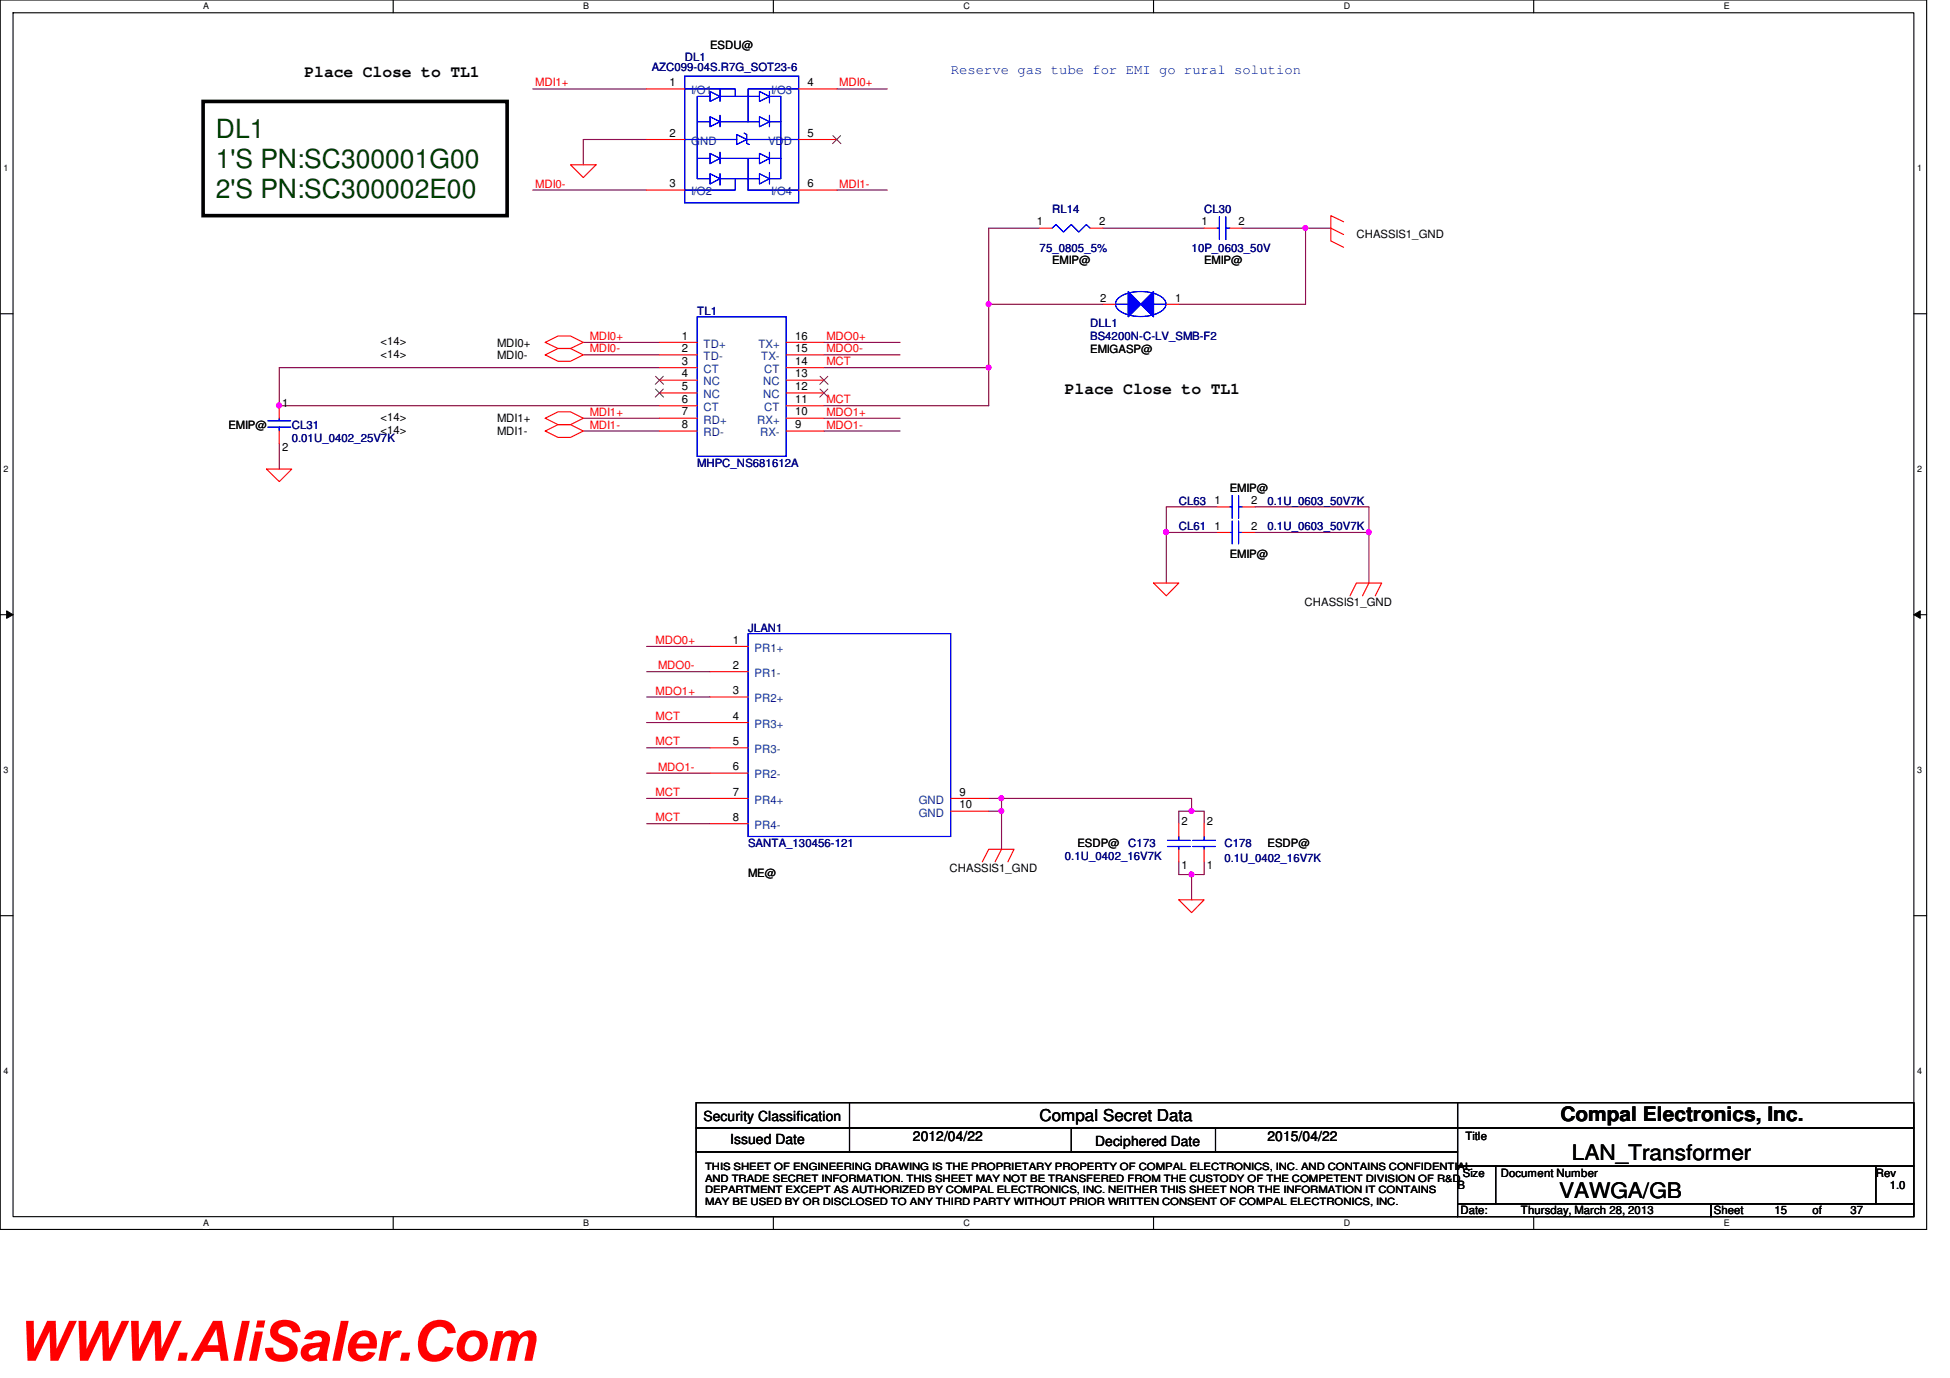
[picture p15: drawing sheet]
<svg xmlns="http://www.w3.org/2000/svg" width="297mm" height="210mm" viewBox="0 0 297 210" stroke-linecap="round" stroke-linejoin="round" font-family="sans-serif">
<defs><g id="words">
<text font-size="8.5" fill="#f00" x="2.5" y="207.3">WWW.AliSaler.Com</text>
<g font-size="4" fill="#004000">
<text x="32.9" y="21">DL1</text>
<text x="32.9" y="25.6">1'S PN:SC300001G00</text>
<text x="32.9" y="30.2">2'S PN:SC300002E00</text>
</g>
<g font-size="3.3">
<text x="239.4" y="176.7">LAN_Transformer</text>
<text x="237.5" y="182.5">VAWGA/GB</text>
</g>
<text font-size="3" x="237.7" y="170.8">Compal Electronics, Inc.</text>
<g font-size="2.5">
<text x="46.4" y="11.7">Place Close to TL1</text>
<text x="162.2" y="60">Place Close to TL1</text>
<text x="158.4" y="170.8">Compal Secret Data</text>
</g>
<text font-size="2.1" fill="#00f" x="144.8" y="11.3">Reserve gas tube for EMI go rural solution</text>
<g font-size="2.1">
<text x="107.2" y="170.7">Security Classification</text>
<text x="139.1" y="173.8">2012/04/22</text>
<text x="193.1" y="173.8">2015/04/22</text>
<text x="111.2" y="174.3">Issued Date</text>
<text x="166.8" y="174.5">Deciphered Date</text>
</g>
<g font-size="1.7" fill="#000080">
<text x="99.3" y="10.9">AZC099-04S.R7G_SOT23-6</text>
<text x="104.3" y="9.4">DL1</text>
<text x="160.3" y="32.5">RL14</text>
<text x="183.4" y="32.5">CL30</text>
<text x="158.4" y="38.3">75_0805_5%</text>
<text x="181.5" y="38.3">10P_0603_50V</text>
<text x="106.2" y="48">TL1</text>
<text x="166.1" y="49.9">DLL1</text>
<text x="166.1" y="51.8">BS4200N-C-LV_SMB-F2</text>
<text x="44.4" y="65.3">CL31</text>
<text x="44.4" y="67.3">0.01U_0402_25V7K</text>
<text x="106.2" y="71.1">MHPC_NS681612A</text>
<text x="179.6" y="76.9">CL63</text>
<text x="193.1" y="76.9">0.1U_0603_50V7K</text>
<text x="179.6" y="80.8">CL61</text>
<text x="193.1" y="80.8">0.1U_0603_50V7K</text>
<text x="114" y="96.2">JLAN1</text>
<text x="114" y="129">SANTA_130456-121</text>
<text x="162.2" y="131">0.1U_0402_16V7K</text>
<text x="171.9" y="129">C173</text>
<text x="186.5" y="129">C178</text>
<text x="186.5" y="131.4">0.1U_0402_16V7K</text>
</g>
<g font-size="1.7">
<text x="108.2" y="7.4">ESDU@</text>
<text x="102" y="13.1">1</text>
<text x="123" y="13.1">4</text>
<text x="102" y="20.8">2</text>
<text x="123" y="20.8">5</text>
<text x="102" y="28.5">3</text>
<text x="123" y="28.5">6</text>
<text x="157.9" y="34.3">1</text>
<text x="167.4" y="34.3">2</text>
<text x="183" y="34.3">1</text>
<text x="188.7" y="34.3">2</text>
<text x="160.3" y="40.2">EMIP@</text>
<text x="183.4" y="40.2">EMIP@</text>
<text x="206.6" y="36.2">CHASSIS1_GND</text>
<text x="167.6" y="45.9">2</text>
<text x="179" y="45.9">1</text>
<text x="57.9" y="52.6">&lt;14&gt;</text>
<text x="75.7" y="52.8">MDI0+</text>
<text x="103.9" y="51.7">1</text>
<text x="103.9" y="53.6">2</text>
<text x="121.1" y="53.6">15</text>
<text x="121.1" y="51.7">16</text>
<text x="166.1" y="53.8">EMIGASP@</text>
<text x="57.9" y="54.5">&lt;14&gt;</text>
<text x="75.7" y="54.7">MDI0-</text>
<text x="103.9" y="55.6">3</text>
<text x="103.9" y="57.5">4</text>
<text x="103.9" y="59.4">5</text>
<text x="121.1" y="57.5">13</text>
<text x="121.1" y="59.4">12</text>
<text x="121.1" y="55.6">14</text>
<text x="34.8" y="65.3">EMIP@</text>
<text x="43" y="62">1</text>
<text x="57.9" y="64.2">&lt;14&gt;</text>
<text x="75.7" y="64.3">MDI1+</text>
<text x="103.9" y="61.4">6</text>
<text x="103.9" y="63.3">7</text>
<text x="103.9" y="65.2">8</text>
<text x="121.1" y="63.3">10</text>
<text x="121.1" y="61.4">11</text>
<text x="121.1" y="65.2">9</text>
<text x="43" y="68.6">2</text>
<text x="57.9" y="66.1">&lt;14&gt;</text>
<text x="75.7" y="66.3">MDI1-</text>
<text x="185" y="76.8">1</text>
<text x="187.3" y="75">EMIP@</text>
<text x="190.6" y="76.8">2</text>
<text x="185" y="80.7">1</text>
<text x="190.6" y="80.7">2</text>
<text x="187.3" y="85">EMIP@</text>
<text x="198.7" y="92.4">CHASSIS1_GND</text>
<text x="111.6" y="101.9">2</text>
<text x="111.6" y="98">1</text>
<text x="111.6" y="105.7">3</text>
<text x="111.6" y="109.6">4</text>
<text x="111.6" y="113.5">5</text>
<text x="111.6" y="117.3">6</text>
<text x="111.6" y="121.2">7</text>
<text x="111.6" y="125.1">8</text>
<text x="146.2" y="121.2">9</text>
<text x="146.2" y="123.1">10</text>
<text x="180" y="125.7">2</text>
<text x="183.9" y="125.7">2</text>
<text x="164.1" y="129">ESDP@</text>
<text x="193.1" y="129">ESDP@</text>
<text x="114" y="133.6">ME@</text>
<text x="144.6" y="132.9">CHASSIS1_GND</text>
<text x="180" y="132.3">1</text>
<text x="183.9" y="132.3">1</text>
<text x="223.2" y="173.6">Title</text>
<text x="222.8" y="179.2">Size</text>
<text x="228.6" y="179.2">Document Number</text>
<text x="285.7" y="179.2">Rev</text>
<text x="222" y="181.1">B</text>
<text x="222.5" y="185">Date:</text>
<text x="231.7" y="185">Thursday, March 28, 2013</text>
<text x="261.1" y="185">Sheet</text>
<text x="270.3" y="185">15</text>
<text x="276.1" y="185">of</text>
<text x="281.9" y="185">37</text>
<text x="287.9" y="181.1">1.0</text>
</g>
<g font-size="1.7" fill="#f00">
<text x="81.5" y="13.2">MDI1+</text>
<text x="127.8" y="13.2">MDI0+</text>
<text x="81.5" y="28.6">MDI0-</text>
<text x="127.8" y="28.6">MDI1-</text>
<text x="89.8" y="51.8">MDI0+</text>
<text x="89.8" y="53.7">MDI0-</text>
<text x="125.9" y="51.8">MDO0+</text>
<text x="125.9" y="53.7">MDO0-</text>
<text x="125.9" y="55.6">MCT</text>
<text x="89.8" y="65.3">MDI1-</text>
<text x="89.8" y="63.3">MDI1+</text>
<text x="125.9" y="65.3">MDO1-</text>
<text x="125.9" y="63.3">MDO1+</text>
<text x="125.9" y="61.4">MCT</text>
<text x="99.9" y="98.1">MDO0+</text>
<text x="100.2" y="101.9">MDO0-</text>
<text x="99.9" y="105.8">MDO1+</text>
<text x="99.9" y="109.7">MCT</text>
<text x="99.9" y="113.5">MCT</text>
<text x="100.2" y="117.4">MDO1-</text>
<text x="99.9" y="121.2">MCT</text>
<text x="99.9" y="125.1">MCT</text>
</g>
<g font-size="1.7" fill="#004080">
<text x="105.3" y="14.4">I/O1</text>
<text x="117.5" y="14.4">I/O3</text>
<text x="105.3" y="22.1">GND</text>
<text x="117" y="22.1">VDD</text>
<text x="105.3" y="29.8">I/O2</text>
<text x="117.5" y="29.8">I/O4</text>
<text x="107.2" y="53">TD+</text>
<text x="115.5" y="53">TX+</text>
<text x="107.2" y="54.9">TD-</text>
<text x="107.2" y="56.8">CT</text>
<text x="107.2" y="58.7">NC</text>
<text x="115.9" y="54.9">TX-</text>
<text x="116.2" y="58.7">NC</text>
<text x="116.4" y="56.8">CT</text>
<text x="107.2" y="62.6">CT</text>
<text x="107.2" y="64.5">RD+</text>
<text x="107.2" y="60.7">NC</text>
<text x="115.4" y="64.5">RX+</text>
<text x="116.2" y="60.7">NC</text>
<text x="116.4" y="62.6">CT</text>
<text x="107.2" y="66.5">RD-</text>
<text x="115.8" y="66.5">RX-</text>
<text x="114.9" y="99.3">PR1+</text>
<text x="114.9" y="103.1">PR1-</text>
<text x="114.9" y="107">PR2+</text>
<text x="114.9" y="110.9">PR3+</text>
<text x="114.9" y="114.7">PR3-</text>
<text x="114.9" y="118.6">PR2-</text>
<text x="114.9" y="122.4">PR4+</text>
<text x="140" y="122.4">GND</text>
<text x="140" y="124.4">GND</text>
<text x="114.9" y="126.3">PR4-</text>
</g>
<g font-size="1.5">
<text x="107.4" y="178.2">THIS SHEET OF ENGINEERING DRAWING IS THE PROPRIETARY PROPERTY OF COMPAL ELECTRONICS, INC. AND CONTAINS CONFIDENTIAL</text>
<text x="107.4" y="180">AND TRADE SECRET INFORMATION. THIS SHEET MAY NOT BE TRANSFERED FROM THE CUSTODY OF THE COMPETENT DIVISION OF R&amp;D</text>
<text x="107.4" y="181.8">DEPARTMENT EXCEPT AS AUTHORIZED BY COMPAL ELECTRONICS, INC. NEITHER THIS SHEET NOR THE INFORMATION IT CONTAINS</text>
<text x="107.4" y="183.6">MAY BE USED BY OR DISCLOSED TO ANY THIRD PARTY WITHOUT PRIOR WRITTEN CONSENT OF COMPAL ELECTRONICS, INC.</text>
</g>
<g font-size="1.4">
<text x="30.9" y="1.4">A</text>
<text x="88.9" y="1.4">B</text>
<text x="146.8" y="1.4">C</text>
<text x="204.7" y="1.4">D</text>
<text x="262.6" y="1.4">E</text>
<text x=".5" y="26.1">1</text>
<text x="292.1" y="26.1">1</text>
<text x=".5" y="71.9">2</text>
<text x="292.1" y="71.9">2</text>
<text x=".5" y="117.8">3</text>
<text x="292.1" y="117.8">3</text>
<text x=".5" y="163.6">4</text>
<text x="292.1" y="163.6">4</text>
<text x="30.9" y="186.8">A</text>
<text x="88.9" y="186.8">B</text>
<text x="146.8" y="186.8">C</text>
<text x="204.7" y="186.8">D</text>
<text x="262.6" y="186.8">E</text>
</g>
</g></defs>
<path d="M0 0h293.5v187.3h-293.5zM2 1.9h289.5v183.4h-289.5z" fill="none" stroke="#000" stroke-width=".17"/>
<g fill="#fff">
<path d="M30.9 .2h.9v1.5h-.9z"/>
<path d="M30.9 185.5h.9v1.6h-.9z"/>
</g>
<path d="M59.9 0v1.9M59.9 185.3v2" fill="none" stroke="#000" stroke-width=".17"/>
<g fill="#fff">
<path d="M88.9 .2h.8v1.5h-.8z"/>
<path d="M88.9 185.5h.8v1.6h-.8z"/>
</g>
<path d="M117.8 0v1.9M117.8 185.3v2" fill="none" stroke="#000" stroke-width=".17"/>
<g fill="#fff">
<path d="M146.8 .2h.9v1.5h-.9z"/>
<path d="M146.8 185.5h.9v1.6h-.9z"/>
</g>
<path d="M175.7 0v1.9M175.7 185.3v2" fill="none" stroke="#000" stroke-width=".17"/>
<g fill="#fff">
<path d="M204.7 .2h.9v1.5h-.9z"/>
<path d="M204.7 185.5h.9v1.6h-.9z"/>
</g>
<path d="M233.6 0v1.9M233.6 185.3v2" fill="none" stroke="#000" stroke-width=".17"/>
<g fill="#fff">
<path d="M262.6 .2h.9v1.5h-.9z"/>
<path d="M262.6 185.5h.9v1.6h-.9z"/>
<path d="M.5 24.8h.8v1.6h-.8z"/>
<path d="M292 24.8h.8v1.6h-.8z"/>
<path d="M.5 70.7h.8v1.5h-.8z"/>
<path d="M292 70.7h.8v1.5h-.8z"/>
</g>
<path d="M0 47.8h2M291.5 47.8h2" fill="none" stroke="#000" stroke-width=".17"/>
<g fill="#fff">
<path d="M.5 116.5h.8v1.6h-.8z"/>
<path d="M292 116.5h.8v1.6h-.8z"/>
</g>
<path d="M0 93.6h2M291.5 93.6h2" fill="none" stroke="#000" stroke-width=".17"/>
<path d="M1 93l1 .6-1 .6zM291.5 93.6l1-.6v1.2z" fill="#000"/>
<path d="M1 93l1 .6-1 .6zM291.5 93.6l1-.6v1.2z" fill="none" stroke="#000" stroke-width=".15"/>
<g fill="#fff">
<path d="M.5 162.4h.8v1.5h-.8z"/>
<path d="M292 162.4h.8v1.5h-.8z"/>
</g>
<path d="M0 139.5h2M291.5 139.5h2" fill="none" stroke="#000" stroke-width=".17"/>
<path d="M30.9 15.5h46.4v17.3h-46.4z" fill="none" stroke="#000" stroke-width=".55"/>
<path d="M42.5 56h57.9M42.5 61.8h57.9M177.7 77.2h7.7M191.2 77.2h17.3v3.9h-17.3M177.7 81.1h7.7" fill="none" stroke="#800040" stroke-width=".17"/>
<circle cx="42.5" cy="61.8" r=".38" fill="#f0f"/>
<circle cx="42.5" cy="61.8" r=".38" fill="none" stroke="#f0f" stroke-width=".17"/>
<g fill="none" stroke="#800040" stroke-width=".17">
<path d="M150.6 34.8h7.8M168 34.8h15.4M198.9 34.8h3.8M42.5 56v5.8M88.9 52.2h11.5M88.9 54.1h11.5M125.5 52.2h11.6M125.5 54.1h11.6M125.5 56h25.1M150.6 46.4h17.4M179.6 46.4h19.3M42.5 67.6v3.9"/>
<path d="M88.9 65.7h11.5M88.9 63.7h11.5M125.5 65.7h11.6M125.5 63.7h11.6"/>
</g>
<circle cx="198.8" cy="34.7" r=".37" fill="#f0f"/>
<circle cx="198.8" cy="34.7" r=".37" fill="none" stroke="#f0f" stroke-width=".17"/>
<path d="M150.6 34.8v11.6M150.6 56v5.8" fill="none" stroke="#800040" stroke-width=".17"/>
<circle cx="150.6" cy="56" r=".37" fill="#f0f"/>
<circle cx="150.6" cy="56" r=".37" fill="none" stroke="#f0f" stroke-width=".17"/>
<path d="M150.6 46.4v9.6" fill="none" stroke="#800040" stroke-width=".17"/>
<circle cx="150.6" cy="46.3" r=".37" fill="#f0f"/>
<circle cx="150.6" cy="46.3" r=".37" fill="none" stroke="#f0f" stroke-width=".17"/>
<path d="M81.1 13.5h17.4M127.5 13.5h7.7M81.1 29h17.4M98.5 21.3h-9.6v3.8M127.5 29h7.7M189.2 34.8h9.7v11.6M125.5 61.8h25.1M208.5 81.1v7.7" fill="none" stroke="#800040" stroke-width=".17"/>
<circle cx="208.5" cy="81.1" r=".38" fill="#f0f"/>
<circle cx="208.5" cy="81.1" r=".38" fill="none" stroke="#f0f" stroke-width=".17"/>
<path d="M177.7 81.1v7.7" fill="none" stroke="#800040" stroke-width=".17"/>
<circle cx="177.6" cy="81.1" r=".38" fill="#f0f"/>
<circle cx="177.6" cy="81.1" r=".38" fill="none" stroke="#f0f" stroke-width=".17"/>
<path d="M177.7 77.2v3.9M98.5 98.5h9.7M98.5 117.8h9.7M98.5 106.2h9.7M98.5 102.3h9.7M150.6 121.6h2M152.6 123.6v5.8" fill="none" stroke="#800040" stroke-width=".17"/>
<circle cx="152.5" cy="123.5" r=".37" fill="#f0f"/>
<circle cx="152.5" cy="123.5" r=".37" fill="none" stroke="#f0f" stroke-width=".17"/>
<path d="M152.6 121.6v2h-2" fill="none" stroke="#800040" stroke-width=".17"/>
<circle cx="152.5" cy="121.6" r=".37" fill="#f0f"/>
<circle cx="152.5" cy="121.6" r=".37" fill="none" stroke="#f0f" stroke-width=".17"/>
<path d="M98.5 110.1h9.7M98.5 113.9h9.7M98.5 121.6h9.7M98.5 125.5h9.7M181.5 123.6h1.9M181.5 133.2h1.9" fill="none" stroke="#800040" stroke-width=".17"/>
<circle cx="181.5" cy="133.2" r=".37" fill="#f0f"/>
<circle cx="181.5" cy="133.2" r=".37" fill="none" stroke="#f0f" stroke-width=".17"/>
<path d="M152.6 121.6h28.9v2M179.6 131.3v1.9h1.9v3.9M183.4 131.3v1.9" fill="none" stroke="#800040" stroke-width=".17"/>
<circle cx="181.5" cy="123.5" r=".37" fill="#f0f"/>
<circle cx="181.5" cy="123.5" r=".37" fill="none" stroke="#f0f" stroke-width=".17"/>
<path d="M181.5 123.6h-1.9v1.9M183.4 123.6v1.9" fill="none" stroke="#800040" stroke-width=".17"/>
<g fill="none" stroke="#f00" stroke-width=".17">
<path d="M98.5 13.5h5.8M121.7 13.5h5.8M86.9 25.1h3.9l-1.9 1.9zM98.5 29h5.8M98.5 21.3h5.8M121.7 29h5.8M121.7 21.3h5.8M158.4 34.8h1.9M166.1 34.8h1.9M183.4 34.8h2M187.3 34.8h1.9M202.7 34.8l2 .9"/>
<path d="M204.7 33.8l-2-1v3.9l2 1M83.1 52.2l1.9-1h1.9l2 1-2 .9h-1.9zM83.1 54.1l1.9-1h1.9l2 1-2 .9h-1.9zM100.4 52.2h5.8M100.4 54.1h5.8M100.4 56h5.8M100.4 57.9h5.8M100.4 59.9h5.8M119.8 56h5.7M119.8 54.1h5.7M119.8 52.2h5.7M119.8 57.9h5.7"/>
<path d="M119.8 59.9h5.7M40.6 71.5h3.8l-1.9 1.9zM42.5 61.8v1.9M42.5 65.7v1.9M83.1 63.7l1.9-1h1.9l2 1-2 1h-1.9zM83.1 65.7l1.9-1h1.9l2 1-2 .9h-1.9zM100.4 61.8h5.8M100.4 63.7h5.8M100.4 65.7h5.8M119.8 65.7h5.7M119.8 63.7h5.7M119.8 61.8h5.7"/>
<path d="M185.4 77.2h1.9M189.2 77.2h2M108.2 98.5h5.8M175.7 88.8h3.9l-1.9 2zM205.6 90.8l1-2h3.9l-1 2M208.5 88.8l-1 2M108.2 102.3h5.8M108.2 106.2h5.8M108.2 110.1h5.8M108.2 113.9h5.8M108.2 117.8h5.8M108.2 121.6h5.8"/>
<path d="M108.2 125.5h5.8M144.8 121.6h5.8M144.8 123.6h5.8M149.6 131.3l1-1.9h3.9l-1 1.9M152.6 129.4l-1 1.9M179.6 137.1h3.8l-1.9 1.9zM179.6 129.4v1.9M179.6 125.5v1.9M183.4 129.4v1.9M183.4 125.5v1.9"/>
</g>
<g fill="none" stroke="#000" stroke-width=".17">
<path d="M106 168h116v3.8h-116zM106 171.8h116v3.7h-116zM106 175.5h116v9.8h-116zM129.4 168v7.5M163.2 171.8v3.7M185.2 171.8v3.7M222 168h69.5v3.8h-69.5zM222 171.8h69.5v5.8h-69.5zM222 177.6h5.8v5.8h-5.8zM227.8 177.6h57.9v5.8h-57.9zM285.7 177.6h5.8v5.8h-5.8zM222 183.4h38.6v1.9h-38.6z"/>
<path d="M260.6 183.4h30.9v1.9h-30.9z"/>
</g>
<g fill="none" stroke="#00f" stroke-width=".17">
<path d="M104.3 11.6h17.4v19.3h-17.4zM104.3 13.5h7.7v1.2M106.2 18.5h2M108.2 14.7h-2v12.5h2M108.2 13.9l1.5 .8-1.5 .8zM108.2 17.8l1.5 .7-1.5 .8zM109.7 13.7v1.8M109.7 17.6v1.7M109.7 14.7h6M109.7 18.5h6M115.7 17.8l1.5 .7-1.5 .8zM115.7 13.9l1.5 .8-1.5 .8z"/>
<path d="M117.2 17.6v1.7M117.2 13.9v1.8M117.2 14.7h1.7v12.5h-1.7M117.2 18.5h1.7M121.7 13.5h-7.7v5M104.3 21.3h7.9M106.2 24.1h2M108.2 26.5l1.5 .7-1.5 .8zM108.2 23.4l1.5 .7-1.5 .8zM109.7 23.2v1.7M109.7 26.5v1.7M109.7 24.1h6"/>
<path d="M109.7 27.2h6M112 27.2v1.8h-7.7M112.2 20.5l1.5 .8-1.5 .7zM113.4 20.3l.3 .2v1.3l.4 .2M113.7 21.3h8M114 24.1v4.9h7.7M115.7 26.5l1.5 .7-1.5 .8zM115.7 23.4l1.5 .7-1.5 .8zM117.2 26.3v1.7M117.2 23.2v1.7M117.2 24.1h1.7M160.3 34.8l.6-.6 1.1 1.1 1.2-1.1 1.1 1.1 1.2-1.1 .6 .6"/>
<path d="M185.4 34.8h.3M185.7 33v3.5M186.7 33v3.5M186.7 34.8h.6M106.2 48.3h13.6v21.2h-13.6zM40.8 65.1h3.5M40.8 64.1h3.5M42.5 63.7v.4M42.5 65.1v.6M187.3 77.2h.4M187.7 75.5v3.4M188.7 75.5v3.4"/>
<path d="M188.7 77.2h.5M114 96.5h30.8v30.9h-30.8zM177.8 128h3.5M177.8 128.9h3.5M179.6 128.9v.5M179.6 127.4v.6M181.7 128h3.5M181.7 128.9h3.5M183.4 128.9v.5M183.4 127.4v.6"/>
</g>
<path d="M126.9 20.7l1.2 1.2M128 20.7l-1.2 1.2M99.9 57.3l1.2 1.2M99.9 59.3l1.2 1.2M101 57.3l-1.2 1.2M101 59.3l-1.2 1.2M124.9 57.3l1.2 1.2M124.9 59.3l1.2 1.2M126.1 57.3l-1.2 1.2M126.1 59.3l-1.2 1.2" fill="none" stroke="#804000" stroke-width=".15"/>
<path d="M171.9 44.4l1.9 2-1.9 1.9z" fill="#00f"/>
<path d="M169.9 46.4h2M170.3 45.5a6.2 6.2 0 0 1 6.9 0 1.18 1.18 0 0 1-.4 2 6.3 6.3 0 0 1-6.5-.4 1.09 1.09 0 0 1 0-1.6zM171.9 44.4l1.9 2-1.9 1.9z" fill="none" stroke="#00f" stroke-width=".17"/>
<path d="M173.8 46.4l1.9-2v3.9z" fill="#00f"/>
<path d="M173.8 46.4l1.9-2v3.9zM175.7 46.4h2" fill="none" stroke="#00f" stroke-width=".17"/>
<path d="M171.9 44.4l1.9 2-1.9 1.9z" fill="#00f"/>
<path d="M169.9 46.4h2M170.3 45.5a6.2 6.2 0 0 1 6.9 0 1.18 1.18 0 0 1-.4 2 6.3 6.3 0 0 1-6.5-.4 1.09 1.09 0 0 1 0-1.6zM171.9 44.4l1.9 2-1.9 1.9z" fill="none" stroke="#00f" stroke-width=".17"/>
<path d="M173.8 46.4l1.9-2v3.9z" fill="#00f"/>
<path d="M173.8 46.4l1.9-2v3.9zM175.7 46.4h2M187.7 79.4v3.4M188.7 79.4v3.4M187.3 81.1h.4M188.7 81.1h.5" fill="none" stroke="#00f" stroke-width=".17"/>
<path d="M168 46.4h1.9M177.7 46.4h1.9M185.4 81.1h1.9M189.2 81.1h2" fill="none" stroke="#f00" stroke-width=".17"/>
<circle cx="42.5" cy="61.8" r=".38" fill="#f0f"/>
<circle cx="42.5" cy="61.8" r=".38" fill="none" stroke="#f0f" stroke-width=".17"/>
<circle cx="198.8" cy="34.7" r=".37" fill="#f0f"/>
<circle cx="198.8" cy="34.7" r=".37" fill="none" stroke="#f0f" stroke-width=".17"/>
<circle cx="150.6" cy="56" r=".37" fill="#f0f"/>
<circle cx="150.6" cy="56" r=".37" fill="none" stroke="#f0f" stroke-width=".17"/>
<circle cx="150.6" cy="46.3" r=".37" fill="#f0f"/>
<circle cx="150.6" cy="46.3" r=".37" fill="none" stroke="#f0f" stroke-width=".17"/>
<circle cx="208.5" cy="81.1" r=".38" fill="#f0f"/>
<circle cx="208.5" cy="81.1" r=".38" fill="none" stroke="#f0f" stroke-width=".17"/>
<circle cx="177.6" cy="81.1" r=".38" fill="#f0f"/>
<circle cx="177.6" cy="81.1" r=".38" fill="none" stroke="#f0f" stroke-width=".17"/>
<circle cx="152.5" cy="123.5" r=".37" fill="#f0f"/>
<circle cx="152.5" cy="123.5" r=".37" fill="none" stroke="#f0f" stroke-width=".17"/>
<circle cx="152.5" cy="121.6" r=".37" fill="#f0f"/>
<circle cx="152.5" cy="121.6" r=".37" fill="none" stroke="#f0f" stroke-width=".17"/>
<circle cx="181.5" cy="133.2" r=".37" fill="#f0f"/>
<circle cx="181.5" cy="133.2" r=".37" fill="none" stroke="#f0f" stroke-width=".17"/>
<circle cx="181.5" cy="123.5" r=".37" fill="#f0f"/>
<circle cx="181.5" cy="123.5" r=".37" fill="none" stroke="#f0f" stroke-width=".17"/>
<use href="#words"/>
</svg>
